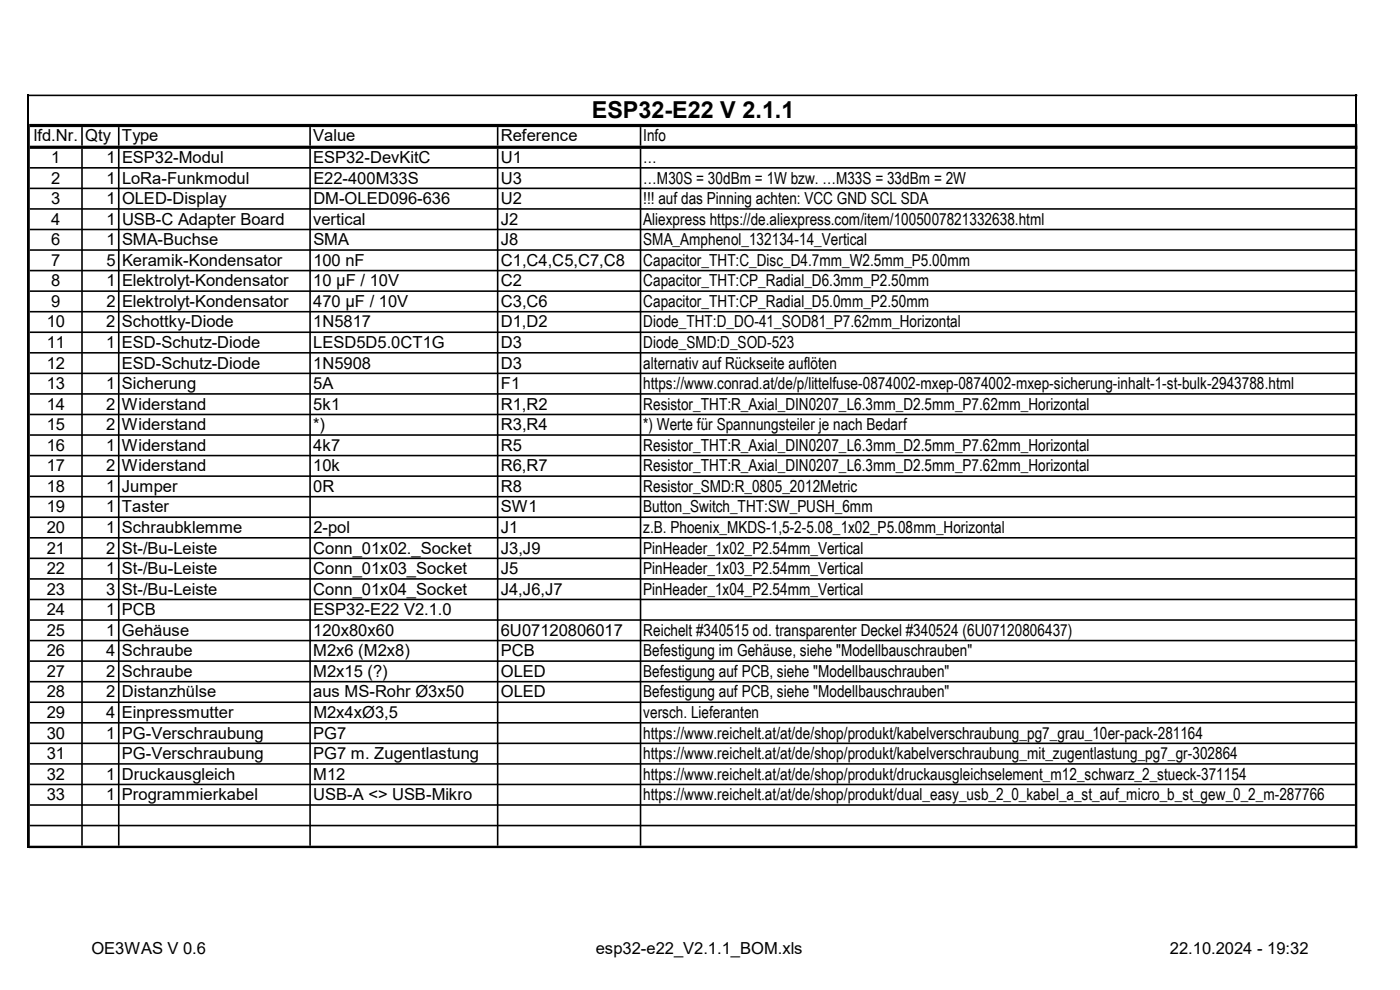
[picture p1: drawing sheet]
<svg xmlns="http://www.w3.org/2000/svg" width="297mm" height="210mm" viewBox="0 0 297 210" stroke-linecap="round" stroke-linejoin="round" font-family="sans-serif">
<defs><g id="words">
<text font-size="5" x="125.6" y="25">ESP32-E22 V 2.1.1</text>
<g font-size="3.5">
<text x="7.2" y="29.9">lfd.Nr.</text>
<text x="18.1" y="29.9">Qty</text>
<text x="25.9" y="29.9">Type</text>
<text x="66.5" y="29.9">Value</text>
<text x="106.3" y="29.9">Reference</text>
<text x="136.5" y="29.9">Info</text>
<text x="10.9" y="34.6">1</text>
<text x="22.6" y="34.6">1 ESP32-Modul</text>
<text x="66.5" y="34.6">ESP32-DevKitC</text>
<text x="106.3" y="34.6">U1</text>
<text x="136.5" y="34.6">…</text>
<text x="10.9" y="38.9">2</text>
<text x="22.6" y="38.9">1 LoRa-Funkmodul</text>
<text x="66.5" y="38.9">E22-400M33S</text>
<text x="106.2" y="38.9">U3</text>
<text x="136.5" y="38.9">…M30S = 30dBm = 1W bzw. …M33S = 33dBm = 2W</text>
<text x="10.9" y="43.3">3</text>
<text x="10.9" y="47.7">4</text>
<text x="22.6" y="43.3">1 OLED-Display</text>
<text x="22.6" y="47.7">1 USB-C Adapter Board</text>
<text x="66.5" y="47.7">vertical</text>
<text x="66.5" y="43.3">DM-OLED096-636</text>
<text x="106.2" y="43.3">U2</text>
<text x="106.3" y="47.7">J2</text>
<text x="136.5" y="43.3">!!! auf das Pinning achten: VCC GND SCL SDA</text>
<text x="136.5" y="47.7">Aliexpress https://de.aliexpress.com/item/1005007821332638.html</text>
<text x="10.9" y="52">6</text>
<text x="22.6" y="52">1 SMA-Buchse</text>
<text x="66.5" y="52">SMA</text>
<text x="106.3" y="52">J8</text>
<text x="136.5" y="52">SMA_Amphenol_132134-14_Vertical</text>
<text x="10.9" y="56.4">7</text>
<text x="22.6" y="56.4">5 Keramik-Kondensator</text>
<text x="66.5" y="56.4">100 nF</text>
<text x="106.3" y="56.4">C1,C4,C5,C7,C8</text>
<text x="136.5" y="56.4">Capacitor_THT:C_Disc_D4.7mm_W2.5mm_P5.00mm</text>
<text x="10.9" y="60.7">8</text>
<text x="10.9" y="65.1">9</text>
<text x="22.6" y="60.7">1 Elektrolyt-Kondensator</text>
<text x="22.6" y="65.1">2 Elektrolyt-Kondensator</text>
<text x="66.5" y="60.7">10 µF / 10V</text>
<text x="66.5" y="65.1">470 µF / 10V</text>
<text x="106.2" y="65.1">C3,C6</text>
<text x="106.3" y="60.7">C2</text>
<text x="136.5" y="60.7">Capacitor_THT:CP_Radial_D6.3mm_P2.50mm</text>
<text x="136.5" y="65.1">Capacitor_THT:CP_Radial_D5.0mm_P2.50mm</text>
<text x="9.9" y="69.5">10</text>
<text x="22.6" y="69.5">2 Schottky-Diode</text>
<text x="66.4" y="69.5">1N5817</text>
<text x="106.3" y="69.5">D1,D2</text>
<text x="136.5" y="69.5">Diode_THT:D_DO-41_SOD81_P7.62mm_Horizontal</text>
<text x="9.9" y="73.8">11</text>
<text x="22.6" y="73.8">1 ESD-Schutz-Diode</text>
<text x="66.5" y="73.8">LESD5D5.0CT1G</text>
<text x="106.3" y="73.8">D3</text>
<text x="136.5" y="73.8">Diode_SMD:D_SOD-523</text>
<text x="9.9" y="78.2">12</text>
<text x="9.9" y="82.5">13</text>
<text x="22.6" y="82.5">1 Sicherung</text>
<text x="25.9" y="78.2">ESD-Schutz-Diode</text>
<text x="66.5" y="78.2">1N5908</text>
<text x="66.5" y="82.5">5A</text>
<text x="106.2" y="82.5">F1</text>
<text x="106.3" y="78.2">D3</text>
<text x="136.5" y="78.2">alternativ auf Rückseite auflöten</text>
<text x="136.5" y="82.5">https://www.conrad.at/de/p/littelfuse-0874002-mxep-0874002-mxep-sicherung-inhalt-1-st-bulk-2943788.html</text>
<text x="9.9" y="86.9">14</text>
<text x="22.6" y="86.9">2 Widerstand</text>
<text x="66.4" y="86.9">5k1</text>
<text x="106.2" y="86.9">R1,R2</text>
<text x="136.5" y="86.9">Resistor_THT:R_Axial_DIN0207_L6.3mm_D2.5mm_P7.62mm_Horizontal</text>
<text x="9.9" y="91.3">15</text>
<text x="9.9" y="95.6">16</text>
<text x="22.6" y="91.3">2 Widerstand</text>
<text x="22.6" y="95.6">1 Widerstand</text>
<text x="66.4" y="91.3">*)</text>
<text x="66.4" y="95.6">4k7</text>
<text x="106.2" y="95.6">R5</text>
<text x="106.3" y="91.3">R3,R4</text>
<text x="136.5" y="91.3">*) Werte für Spannungsteiler je nach Bedarf</text>
<text x="136.5" y="95.6">Resistor_THT:R_Axial_DIN0207_L6.3mm_D2.5mm_P7.62mm_Horizontal</text>
<text x="9.9" y="100">17</text>
<text x="22.6" y="100">2 Widerstand</text>
<text x="66.4" y="100">10k</text>
<text x="106.3" y="100">R6,R7</text>
<text x="136.5" y="100">Resistor_THT:R_Axial_DIN0207_L6.3mm_D2.5mm_P7.62mm_Horizontal</text>
<text x="9.9" y="104.4">18</text>
<text x="22.6" y="104.4">1 Jumper</text>
<text x="66.5" y="104.4">0R</text>
<text x="106.3" y="104.4">R8</text>
<text x="136.5" y="104.4">Resistor_SMD:R_0805_2012Metric</text>
<text x="9.9" y="108.7">19</text>
<text x="9.9" y="113.1">20</text>
<text x="22.6" y="108.7">1 Taster</text>
<text x="22.6" y="113.1">1 Schraubklemme</text>
<text x="66.5" y="113.1">2-pol</text>
<text x="106.2" y="113.1">J1</text>
<text x="106.2" y="108.7">SW1</text>
<text x="136.5" y="108.7">Button_Switch_THT:SW_PUSH_6mm</text>
<text x="136.5" y="113.1">z.B. Phoenix_MKDS-1,5-2-5.08_1x02_P5.08mm_Horizontal</text>
<text x="9.9" y="117.4">21</text>
<text x="22.6" y="117.4">2 St-/Bu-Leiste</text>
<text x="66.5" y="117.4">Conn_01x02._Socket</text>
<text x="106.3" y="117.4">J3,J9</text>
<text x="136.5" y="117.4">PinHeader_1x02_P2.54mm_Vertical</text>
<text x="9.9" y="121.8">22</text>
<text x="22.6" y="121.8">1 St-/Bu-Leiste</text>
<text x="66.5" y="121.8">Conn_01x03_Socket</text>
<text x="106.2" y="121.8">J5</text>
<text x="136.5" y="121.8">PinHeader_1x03_P2.54mm_Vertical</text>
<text x="9.9" y="126.2">23</text>
<text x="9.9" y="130.5">24</text>
<text x="22.6" y="126.2">3 St-/Bu-Leiste</text>
<text x="22.6" y="130.5">1 PCB</text>
<text x="66.5" y="126.2">Conn_01x04_Socket</text>
<text x="66.5" y="130.5">ESP32-E22 V2.1.0</text>
<text x="106.2" y="126.2">J4,J6,J7</text>
<text x="136.5" y="126.2">PinHeader_1x04_P2.54mm_Vertical</text>
<text x="9.9" y="134.9">25</text>
<text x="22.6" y="134.9">1 Gehäuse</text>
<text x="66.4" y="134.9">120x80x60</text>
<text x="106.3" y="134.9">6U07120806017</text>
<text x="136.5" y="134.9">Reichelt #340515 od. transparenter Deckel #340524 (6U07120806437)</text>
<text x="9.9" y="139.2">26</text>
<text x="9.9" y="143.6">27</text>
<text x="22.6" y="139.2">4 Schraube</text>
<text x="22.6" y="143.6">2 Schraube</text>
<text x="66.5" y="139.2">M2x6 (M2x8)</text>
<text x="66.5" y="143.6">M2x15 (?)</text>
<text x="106.2" y="139.2">PCB</text>
<text x="106.3" y="143.6">OLED</text>
<text x="136.5" y="139.2">Befestigung im Gehäuse, siehe &quot;Modellbauschrauben&quot;</text>
<text x="136.5" y="143.6">Befestigung auf PCB, siehe &quot;Modellbauschrauben&quot;</text>
<text x="9.9" y="148">28</text>
<text x="22.6" y="148">2 Distanzhülse</text>
<text x="66.4" y="148">aus MS-Rohr Ø3x50</text>
<text x="106.2" y="148">OLED</text>
<text x="136.5" y="148">Befestigung auf PCB, siehe &quot;Modellbauschrauben&quot;</text>
<text x="9.9" y="152.3">29</text>
<text x="22.6" y="152.3">4 Einpressmutter</text>
<text x="66.5" y="152.3">M2x4xØ3,5</text>
<text x="136.5" y="152.3">versch. Lieferanten</text>
<text x="9.9" y="156.7">30</text>
<text x="9.9" y="161">31</text>
<text x="22.6" y="156.7">1 PG-Verschraubung</text>
<text x="25.9" y="161">PG-Verschraubung</text>
<text x="66.5" y="156.7">PG7</text>
<text x="66.5" y="161">PG7 m. Zugentlastung</text>
<text x="136.5" y="156.7">https://www.reichelt.at/at/de/shop/produkt/kabelverschraubung_pg7_grau_10er-pack-281164</text>
<text x="136.5" y="161">https://www.reichelt.at/at/de/shop/produkt/kabelverschraubung_mit_zugentlastung_pg7_gr-302864</text>
<text x="9.9" y="165.4">32</text>
<text x="22.6" y="165.4">1 Druckausgleich</text>
<text x="66.5" y="165.4">M12</text>
<text x="136.5" y="165.4">https://www.reichelt.at/at/de/shop/produkt/druckausgleichselement_m12_schwarz_2_stueck-371154</text>
<text x="9.9" y="169.8">33</text>
<text x="22.6" y="169.8">1 Programmierkabel</text>
<text x="66.5" y="169.8">USB-A &lt;&gt; USB-Mikro</text>
<text x="136.5" y="169.8">https://www.reichelt.at/at/de/shop/produkt/dual_easy_usb_2_0_kabel_a_st_auf_micro_b_st_gew_0_2_m-287766</text>
<text x="19.4" y="202.5">OE3WAS V 0.6</text>
<text x="126.4" y="202.5">esp32-e22_V2.1.1_BOM.xls</text>
<text x="248.2" y="202.5">22.10.2024 - 19:32</text>
</g>
</g></defs>
<g fill="#000">
<path d="M6.3 26.3h281.7v.7h-281.7zM6.3 30.9h281.7v.7h-281.7zM6.3 35.4h281.1v.4h-281.1zM6.3 39.8h281.1v.3h-281.1zM6.3 44.2h281.1v.3h-281.1zM6.3 48.5h281.1v.4h-281.1zM6.3 52.9h281.1v.3h-281.1zM6.3 57.2h281.1v.4h-281.1zM6.3 61.6h281.1v.3h-281.1zM6.3 66h281.1v.3h-281.1zM6.3 70.3h281.1v.4h-281.1zM6.3 74.7h281.1v.3h-281.1zM6.3 79h281.1v.4h-281.1zM6.3 83.4h281.1v.3h-281.1zM6.3 87.8h281.1v.3h-281.1zM6.3 92.1h281.1v.4h-281.1zM6.3 96.5h281.1v.3h-281.1zM6.3 100.8h281.1v.4h-281.1zM6.3 105.2h281.1v.3h-281.1zM6.3 109.6h281.1v.3h-281.1zM6.3 113.9h281.1v.4h-281.1zM6.3 118.3h281.1v.3h-281.1zM6.3 122.6h281.1v.4h-281.1zM6.3 127h281.1v.3h-281.1zM6.3 131.4h281.1v.3h-281.1zM6.3 135.7h281.1v.4h-281.1zM6.3 140.1h281.1v.3h-281.1zM6.3 144.4h281.1v.4h-281.1zM6.3 148.8h281.1v.3h-281.1zM6.3 153.2h281.1v.3h-281.1zM6.3 157.5h281.1v.4h-281.1zM6.3 161.9h281.1v.3h-281.1zM6.3 166.2h281.1v.4h-281.1zM6.3 170.6h281.1v.3h-281.1zM6.3 175h281.1v.3h-281.1zM6.3 179.4h281.7v.5h-281.7zM5.8 20.1h282.2v.3h-282.2z" fill-rule="evenodd"/>
<path d="M287.8 20.4v5.9zM17.2 27h.4v3.9h-.4zM25 27h.4v3.9h-.4zM65.6 27h.4v3.9h-.4zM105.4 27h.3v3.9h-.3zM135.7 27h.4v3.9h-.4zM6.2 26.3h.1v153.6h-.1zM17.2 31.6h.4v147.8h-.4zM25 31.6h.4v147.8h-.4zM65.6 31.6h.4v147.8h-.4zM105.4 31.6h.3v147.8h-.3zM135.7 31.6h.4v147.8h-.4zM287.4 27h.6v152.9h-.6z" fill-rule="evenodd"/>
</g>
<path d="M6 20.1v159.8M287.8 20.1v159.8M5.8 179.7h282.2" fill="none" stroke="#000" stroke-width=".34"/>
<use href="#words"/>
</svg>
